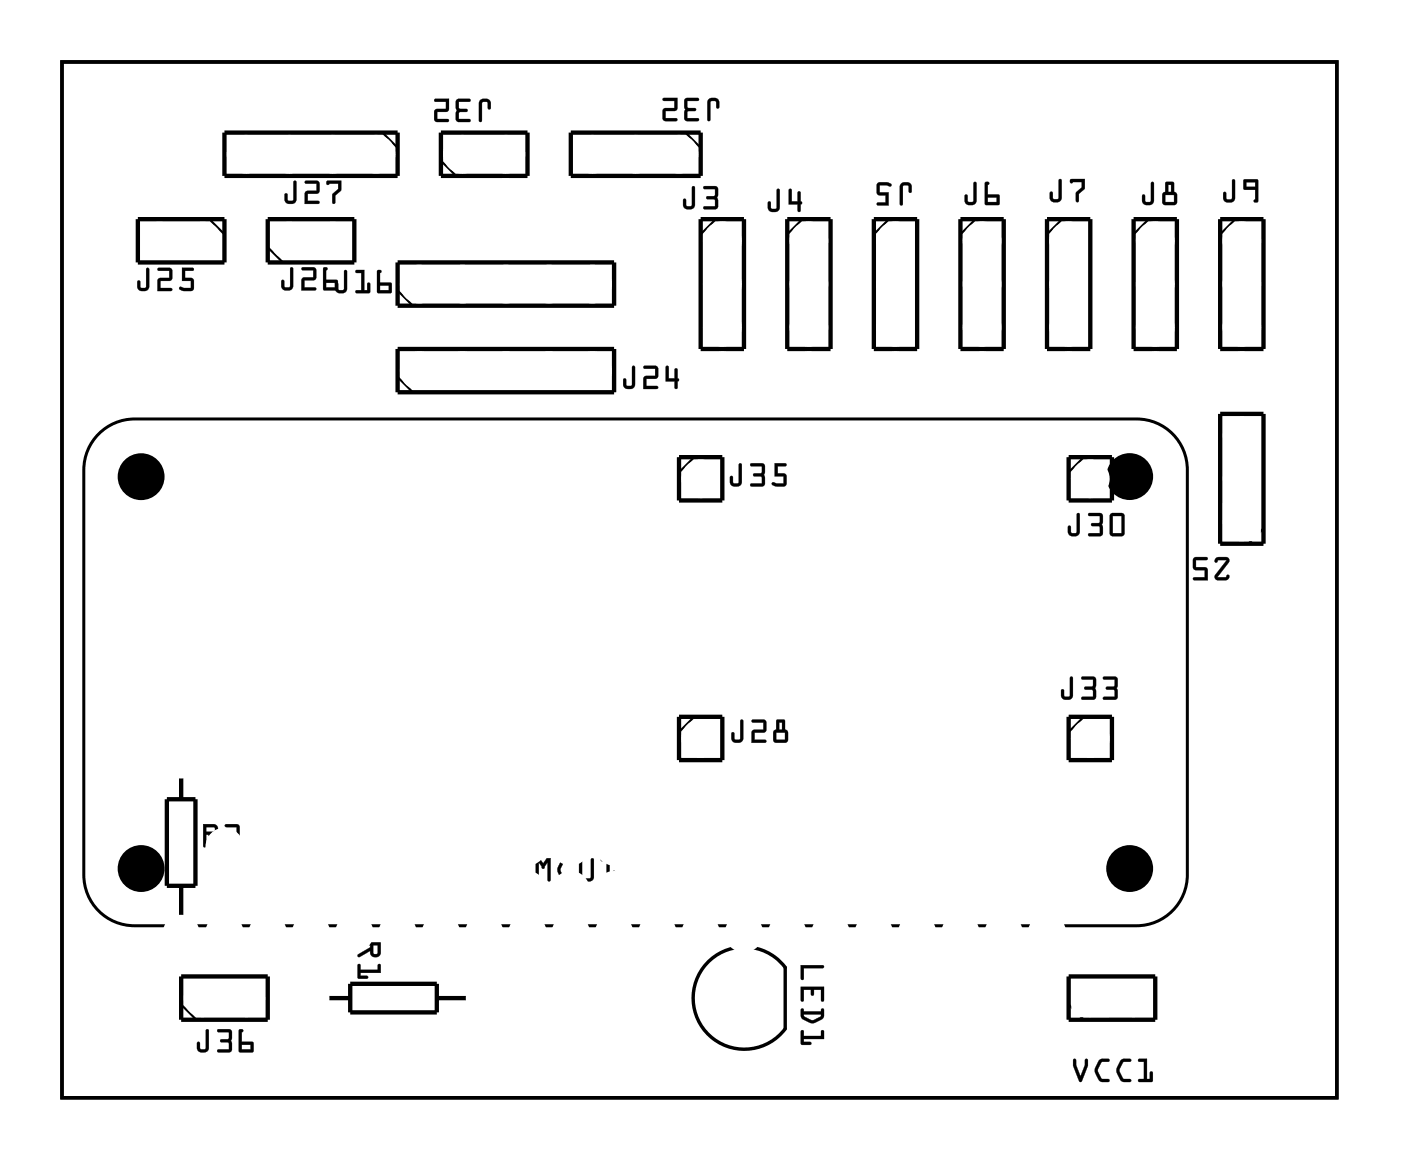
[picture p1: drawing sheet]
<svg xmlns="http://www.w3.org/2000/svg" width="82mm" height="68mm" viewBox="0 0 82 68" stroke-linecap="round" stroke-linejoin="round" font-family="sans-serif">
<path d="M3.6 3.6h74.8v60.8h-74.8zM46.1 60.4v-3.6a3 3 0 0 0-4.4-.4 3 3 0 0 0-.1 4.4 3 3 0 0 0 4.5-.4" fill="none" stroke="#000" stroke-width=".2"/>
<g fill="#000">
<path d="M3.6 3.6h74.8v60.8h-74.8zM3.6 3.6v60.8h74.8v-60.8z"/>
<path d="M8.6 15.7l.2 .1v1a.37 .37 0 0 1-.4 .3 .37 .37 0 0 1-.4-.3v-.3a.1 .1 0 0 1 .1 0 .1 .1 0 0 1 .1 0l.1 .4h.2zM8.6 15.8v1.1h-.4l-.1-.4v.3a.35 .35 0 0 0 .3 .3 .35 .35 0 0 0 .3-.3v-1zM9.3 15.7h.6l.2 .1v.6l-.7 .1v.4h.6a.1 .1 0 0 1 .1 .1 .1 .1 0 0 1-.1 .1h-.8l.1-.7 .6-.1v-.4h-.6zM9.3 15.8v.1h.6v.4l-.6 .1-.1 .7h.8v-.2h-.6v-.4l.6-.1 .1-.6-.2-.1zM10.7 15.7h.6a.1 .1 0 0 1 .1 .1 .1 .1 0 0 1-.1 .1h-.4v.4l.4 .1 .1 .6-.2 .1-.6-.1a.1 .1 0 0 1-.1-.1 .1 .1 0 0 1 .1-.1l.6 .1v-.4h-.5zM10.7 15.7v.8h.5v.4l-.6-.1-.1 .2 .3 .1h.5l.1-.2v-.5l-.1-.1h-.5v-.4h.5l.1-.1z"/>
<path d="M8.6 15.7l.2 .1v1a.36 .36 0 0 1-.4 .3 .36 .36 0 0 1-.3-.3v-.3h.1l.1 .4h.3zM9.3 15.7h.6l.2 .1v.6l-.7 .1v.4h.7v.2h-.9l.1-.7 .6-.1v-.4h-.6zM10.7 15.7h.6l.1 .1-.1 .1h-.4v.4h.4l.1 .1v.6l-.2 .1h-.4a.15 .15 0 0 1-.2 0 .15 .15 0 0 1 0-.3l.6 .1v-.4h-.5z"/>
<path d="M17 15.7l.2 .1v1a.37 .37 0 0 1-.4 .3 .37 .37 0 0 1-.3-.3v-.3a.1 .1 0 0 1 .1-.1 .1 .1 0 0 1 .1 .1v.3h.3zM17.1 15.7l-.1 1.1-.3 .1-.1-.5-.1 .1v.3a.35 .35 0 0 0 .3 .2 .35 .35 0 0 0 .4-.2v-1zM17.7 15.7h.7l.2 .1-.1 .6-.6 .1v.4h.6a.1 .1 0 0 1 .1 .1 .1 .1 0 0 1-.1 .1h-.8v-.8h.7v-.4h-.7zM17.7 15.7v.1l.7 .1v.4h-.7v.7h.8v-.1h-.6v-.5h.6v-.6l-.1-.1zM19 15.7h.1a.09 .09 0 0 1 .1 .1 .09 .09 0 0 1-.1 .1v.5l.7 .1v.5h-.8zM19 15.7v1.3h.8v-.5l-.7-.1v-.5l.1-.1zM19.1 16.6v.3h.5v-.3zM19.1 16.6h.6v.3h-.6z"/>
<path d="M17 15.7l.2 .1v1a.36 .36 0 0 1-.4 .3 .36 .36 0 0 1-.3-.3v-.3l.1-.1 .1 .1v.3h.3zM17.7 15.7h.7l.1 .1v.6l-.6 .1v.4h.6v.1h-.8v-.7h.7v-.4h-.7zM19 15.7h.2l-.1 .2v.5l.7 .1v.5h-.8zM19.1 16.6v.3h.5v-.3z"/>
<path d="M17.2 10.6l.2 .1v1a.37 .37 0 0 1-.4 .3 .37 .37 0 0 1-.3-.3v-.3a.1 .1 0 0 1 .1-.1 .1 .1 0 0 1 .1 .1v.4h.3zM17.2 10.6v1.1l-.3 .1-.1-.4h-.1v.3a.35 .35 0 0 0 .3 .3 .35 .35 0 0 0 .4-.3v-1zM17.9 10.6h.7l.1 .1v.6l-.6 .1v.4h.6a.1 .1 0 0 1 .1 .1 .1 .1 0 0 1-.1 .1h-.8v-.8h.7v-.4h-.7zM17.9 10.6v.2h.7v.4l-.7 .1v.7h.8v-.2h-.7v-.4l.7-.1v-.6l-.1-.1zM19.2 10.6h.8v.6l-.3 .3v.4a.1 .1 0 0 1-.1 .1 .1 .1 0 0 1-.1-.1v-.5l.3-.3v-.3h-.5l-.1 .1zM19.2 10.6v.2h.7v.3l-.4 .3v.5l.1 .1 .1-.5 .3-.3v-.6z"/>
<path d="M17.2 10.6l.2 .1v1a.36 .36 0 0 1-.4 .3 .36 .36 0 0 1-.3-.3v-.3l.1-.1 .1 .1v.4l.3-.1zM17.9 10.6h.7l.1 .1v.6l-.6 .1v.4h.6v.2h-.8v-.7l.7-.1v-.4h-.7zM19.2 10.6h.8v.6l-.3 .3-.1 .5-.1-.1v-.5l.3-.3v-.3h-.6z"/>
<path d="M20.2 15.9h.2v1a.37 .37 0 0 1-.4 .3 .37 .37 0 0 1-.3-.3v-.2a.1 .1 0 0 1 .1-.1 .1 .1 0 0 1 0 .1l.1 .3h.3zM20.2 15.9v1.1h-.3l-.1-.4h-.1v.3a.35 .35 0 0 0 .3 .3 .35 .35 0 0 0 .4-.3v-1zM20.9 15.9l.5-.1v1.2h.1v-.3a.1 .1 0 0 1 .1-.1 .1 .1 0 0 1 .1 .1v.5h-.8a.1 .1 0 0 1-.1-.1 .1 .1 0 0 1 .1-.1h.3v-1h-.3zM20.9 15.9v.1h.3v1h-.3v.2h.8v-.6h-.1v.4h-.2v-1.2zM22.1 15.9l.2-.1a.09 .09 0 0 1 .1 .1 .09 .09 0 0 1-.1 .1v.6h.7l-.1 .6h-.8zM22.2 15.9l-.1 1.3h.8l.1-.6h-.7v-.6l.1-.1zM22.3 16.8v.2h.5v-.2zM22.3 16.8h.5v.2h-.5z"/>
<path d="M20.2 15.9h.2v1a.36 .36 0 0 1-.4 .3 .36 .36 0 0 1-.3-.3v-.3h.1l.1 .4h.3zM20.9 15.9l.5-.1v1.2h.1v-.4h.2v.6h-.8v-.2h.3v-1h-.3zM22.1 15.9h.3l-.1 .1v.6h.7l-.1 .6h-.8zM22.3 16.8v.2h.5v-.2z"/>
<path d="M28.2 5.9l.4-.1 .2 .3v.3h-.1h-.1v-.4h-.3v1.1l-.1 .1-.1-.1v-1zM26.8 5.9h.8l-.1 .1h-.6v.4h.5v.1v.1h-.5v.4h.7v.2h-.7l-.1-.1zM25.5 5.8h.8v.7l-.7 .1v.4h.7v.2h-.7l-.1-.1v-.7h.7v-.4h-.7z"/>
<path d="M28.2 5.9l.2-.1 .3 .1 .1 .4a.1 .1 0 0 1-.1 .1 .1 .1 0 0 1-.1-.1v-.3h-.3v1.1a.1 .1 0 0 1-.1 .1 .1 .1 0 0 1-.1-.1v-1zM28.2 5.9l-.1 .2v1l.1 .1 .1-.1v-1.1h.3l.1 .4h.1v-.3l-.2-.3zM26.8 5.8h.7a.1 .1 0 0 1 .1 .1 .1 .1 0 0 1-.1 .1h-.6l.1 .4h.4a.1 .1 0 0 1 0 .1 .1 .1 0 0 1 0 .1h-.4l-.1 .4h.6a.1 .1 0 0 1 .1 .1 .1 .1 0 0 1-.1 .1h-.6l-.2-.1zM26.8 5.9v1.1l.1 .2 .7-.1v-.1h-.7v-.4h.5v-.1v-.1h-.5v-.4h.6l.1-.1zM25.5 5.8h.9l-.1 .7-.7 .1v.4h.7a.1 .1 0 0 1 .1 .1 .1 .1 0 0 1-.1 .1h-.7l-.1-.1v-.7h.7v-.4h-.7zM25.5 5.8v.2h.7v.4l-.7 .1v.5l.1 .2 .7-.1v-.1h-.7v-.4l.7-.1v-.7z"/>
<path d="M40.6 10.9l.2 .1v1a.37 .37 0 0 1-.4 .3 .37 .37 0 0 1-.3-.3v-.2a.1 .1 0 0 1 .1-.1 .1 .1 0 0 1 .1 .1v.3h.3zM40.6 11v1.1h-.3l-.1-.4h-.1v.3a.35 .35 0 0 0 .3 .3 .35 .35 0 0 0 .4-.3v-1zM41.3 10.9h.7l.1 .2v.5v.6l-.1 .1h-.7a.1 .1 0 0 1 0-.1 .1 .1 0 0 1 0-.1h.7l-.1-.4h-.4a.1 .1 0 0 1-.1-.1 .1 .1 0 0 1 .1-.1h.4l.1-.4h-.7zM41.3 11v.1h.7l-.1 .4h-.4l-.1 .1 .1 .1h.4l.1 .4h-.7v.1l.7 .1 .1-.2-.1-.5 .1-.6-.1-.1z"/>
<path d="M40.6 10.9l.2 .1v1a.36 .36 0 0 1-.4 .3 .36 .36 0 0 1-.3-.3v-.3h.1l.1 .4h.3zM41.3 10.9h.7l.1 .1v.6v.5l-.1 .2-.7-.1v-.1h.7l-.1-.4h-.4l-.1-.1 .1-.1h.4l.1-.4h-.7z"/>
<path d="M41.6 5.8h.4l.2 .2v.3l-.1 .1-.1-.1v-.4l-.3 .1v1l-.1 .1-.1-.1v-1zM40.2 5.8h.8l-.1 .1h-.6v.4h.5v.1v.1h-.5v.4h.7v.2h-.7l-.1-.1zM38.9 5.8l.8-.1v.8h-.7v.4h.7v.2h-.7l-.1-.1v-.6l.7-.1v-.4h-.7z"/>
<path d="M41.6 5.8l.2-.1 .3 .1 .1 .5a.1 .1 0 0 1-.1 .1 .1 .1 0 0 1-.1-.1v-.3h-.3v1a.1 .1 0 0 1-.1 .1 .1 .1 0 0 1-.1-.1v-1zM41.6 5.8l-.1 .2v1l.1 .1 .1-.1v-1l.3-.1 .1 .5 .1-.1v-.3l-.2-.2zM40.2 5.8l.7-.1a.1 .1 0 0 1 .1 .1 .1 .1 0 0 1-.1 .1h-.6l.1 .4h.4a.1 .1 0 0 1 0 .1 .1 .1 0 0 1 0 .1l-.4 .1-.1 .3h.6a.1 .1 0 0 1 .1 .1 .1 .1 0 0 1-.1 .1h-.6l-.2-.1zM40.2 5.8v1.2l.1 .1h.7v-.2h-.7v-.4h.5v-.1l-.5-.1v-.4h.6l.1-.1zM38.9 5.8l.9-.1-.1 .8h-.7v.4h.7a.1 .1 0 0 1 .1 .1 .1 .1 0 0 1-.1 .1h-.7l-.1-.1v-.6l.7-.1v-.4h-.7zM38.9 5.8v.1h.7v.5h-.7v.6l.1 .1h.7v-.2h-.7v-.4h.7v-.8z"/>
<path d="M45.6 11.1l.2 .1v1a.37 .37 0 0 1-.4 .3 .37 .37 0 0 1-.4-.3v-.3a.1 .1 0 0 1 .1-.1 .1 .1 0 0 1 .1 .1l.1 .3h.2zM45.6 11.1v1.1h-.4l-.1-.4v.1v.3a.35 .35 0 0 0 .3 .2 .35 .35 0 0 0 .3-.2v-1zM46.3 11.1h.2v.7h.3v-.5a.1 .1 0 0 1 .1-.1 .1 .1 0 0 1 .1 .1v.5a.09 .09 0 0 1 .1 .1 .09 .09 0 0 1-.1 .1v.4a.1 .1 0 0 1-.1 .1 .1 .1 0 0 1-.1-.1v-.4h-.5zM46.3 11.1v.9h.5v.4h.1l.1-.4 .1-.1-.1-.1v-.5h-.2v.5h-.4v-.7z"/>
<path d="M45.6 11.1l.1 .1v1a.36 .36 0 0 1-.3 .3 .36 .36 0 0 1-.4-.3l.1-.3v-.1l.1 .1 .1 .3h.3zM46.3 11.1h.1l.1 .7h.3v-.5h.2v.5l.1 .1-.1 .1-.1 .4h-.1v-.4h-.5z"/>
<path d="M52.9 10.8l.4-.1 .2 .3v.3h-.1h-.1v-.4h-.3v1.1l-.1 .1-.1-.1v-1zM51.5 10.8l.5-.1a.15 .15 0 0 1 .2 0 .15 .15 0 0 1 0 .2h-.6v.4h.5v.8h-.6v-.2h.5v-.4h-.5l-.1-.1z"/>
<path d="M52.9 10.8l.2-.1 .3 .1 .1 .4a.1 .1 0 0 1-.1 .1 .1 .1 0 0 1-.1-.1v-.3h-.3v1.1a.1 .1 0 0 1-.1 .1 .1 .1 0 0 1-.1-.1v-1zM52.9 10.8l-.1 .2v1l.1 .1 .1-.1v-1.1h.3l.1 .4h.1v-.3l-.2-.3zM51.5 10.7h.5l.3 .1a.1 .1 0 0 1 0 .1 .1 .1 0 0 1-.1 0h-.6v.4h.5v.8h-.6a.1 .1 0 0 1-.1-.1 .1 .1 0 0 1 .1-.1h.5v-.4h-.5l-.1-.1zM51.5 10.8v.6h.1l.4 .1v.4h-.5v.1l.6 .1v-.8h-.5v-.4h.6l.1-.1-.3-.1z"/>
<path d="M57.1 10.7l.2 .1v1a.37 .37 0 0 1-.4 .3 .37 .37 0 0 1-.3-.3v-.3a.1 .1 0 0 1 .1-.1 .1 .1 0 0 1 .1 .1v.3h.3zM57.1 10.7v1.1h-.3l-.1-.4-.1 .1v.3a.35 .35 0 0 0 .3 .2 .35 .35 0 0 0 .4-.2v-1zM57.8 10.7h.2a.09 .09 0 0 1 0 .1 .09 .09 0 0 1 0 .1v.5l.7 .1-.1 .5h-.8zM57.8 10.7v1.3h.8v-.5l-.7-.1v-.6h.1zM58 11.6v.3h.5v-.3zM57.9 11.6h.6v.3h-.6z"/>
<path d="M57.1 10.7l.2 .1v1a.36 .36 0 0 1-.4 .2 .36 .36 0 0 1-.3-.2v-.3l.1-.1 .1 .1v.3h.3zM57.8 10.7h.2v.2v.5l.6 .1v.5h-.8zM58 11.6v.3h.5v-.3z"/>
<path d="M62.1 10.5l.2 .1v1a.37 .37 0 0 1-.4 .3 .37 .37 0 0 1-.3-.3v-.3a.1 .1 0 0 1 .1-.1 .1 .1 0 0 1 .1 .1v.4h.3zM62.1 10.5v1.1l-.3 .1-.1-.4h-.1v.3a.35 .35 0 0 0 .3 .3 .35 .35 0 0 0 .4-.3v-1zM62.8 10.5h.9l-.1 .6-.3 .3v.4a.1 .1 0 0 1-.1 .1 .1 .1 0 0 1-.1-.1v-.5l.4-.3v-.3h-.5l-.2 .1zM62.8 10.5v.2h.7v.3l-.4 .3v.5l.1 .1 .1-.5 .3-.3v-.6z"/>
<path d="M62.1 10.5l.2 .1v1a.36 .36 0 0 1-.4 .3 .36 .36 0 0 1-.3-.3v-.3l.1-.1 .1 .1v.4l.3-.1zM62.8 10.5h.8v.6l-.3 .3-.1 .5-.1-.1v-.5l.4-.3v-.3l-.7 .1z"/>
<path d="M67.5 10.7l.2 .1v1a.37 .37 0 0 1-.3 .3 .37 .37 0 0 1-.4-.3v-.3a.1 .1 0 0 1 .1-.1 .1 .1 0 0 1 .1 .1v.3h.3zM67.6 10.7l-.1 1.1h-.3l-.1-.4-.1 .1v.3a.35 .35 0 0 0 .4 .2 .35 .35 0 0 0 .3-.2v-1zM68.4 10.7h.5v.6l.2 .1v.5l-.1 .1h-.6l-.2-.1v-.5l.2-.1zM68.4 10.7v.6l-.2 .1v.5l.2 .1h.5l.2-.1v-.5l-.2-.1v-.6zM68.4 11.4v.5h.5v-.5zM68.4 11.4h.5v.5h-.5zM68.5 10.9v.4h.2v-.4zM68.5 10.8h.2v.5h-.2z"/>
<path d="M67.6 10.7l.1 .1v1a.36 .36 0 0 1-.3 .2 .36 .36 0 0 1-.4-.2v-.3l.1-.1 .1 .1v.3h.3zM68.4 10.7h.5v.6l.2 .1v.5l-.2 .1h-.5l-.2-.1v-.5l.2-.1zM68.4 11.4v.5h.5v-.5zM68.5 10.9v.4h.2v-.4z"/>
<path d="M72.3 10.5l.2 .1v1a.37 .37 0 0 1-.4 .3 .37 .37 0 0 1-.3-.3v-.2a.1 .1 0 0 1 .1-.1 .1 .1 0 0 1 0 .1l.1 .3h.3zM72.3 10.6v1.1h-.3l-.1-.4h-.1v.3a.35 .35 0 0 0 .3 .3 .35 .35 0 0 0 .4-.3v-1zM73 10.5l.8 .1v1.2l-.2 .1a.09 .09 0 0 1-.1-.1 .09 .09 0 0 1 .1-.1v-.6h-.7zM73 10.6v.5h.7v.6l-.1 .1 .2 .1v-1.3zM73.1 10.7v.3h.5v-.3zM73.1 10.7h.6v.3h-.6z"/>
<path d="M72.3 10.5l.2 .1v1a.36 .36 0 0 1-.4 .3 .36 .36 0 0 1-.3-.3v-.3h.1l.1 .4h.3zM73 10.5l.8 .1v1.3l-.2-.1v-.1v-.6h-.6zM73.1 10.7v.3h.5v-.3z"/>
<path d="M37.1 21.5l.2 .1v1a.37 .37 0 0 1-.4 .2 .37 .37 0 0 1-.3-.2v-.3a.1 .1 0 0 1 0-.1 .1 .1 0 0 1 .1 .1l.1 .3h.2zM37.1 21.5v1.1h-.3l-.2-.4v.1v.3a.35 .35 0 0 0 .3 .2 .35 .35 0 0 0 .3-.2v-1zM37.8 21.5h.6l.2 .1v.6h-.7v.5l.6-.1a.1 .1 0 0 1 .1 .1 .1 .1 0 0 1-.1 .1h-.8l.1-.7h.6v-.5h-.6zM37.8 21.5v.1h.6v.5h-.6l-.1 .7h.9v-.1h-.7v-.5h.7v-.6l-.2-.1zM39.1 21.5h.1v.7h.4v-.5a.1 .1 0 0 1 .1-.1 .1 .1 0 0 1 .1 .1v.5a.09 .09 0 0 1 .1 .1 .09 .09 0 0 1-.1 .1v.3a.1 .1 0 0 1-.1 .1 .1 .1 0 0 1-.1-.1v-.3h-.6zM39.1 21.5v.9h.5v.4h.1v-.4l.1-.1-.1-.1v-.5h-.1v.5h-.4v-.7z"/>
<path d="M37.1 21.5l.2 .1v1a.36 .36 0 0 1-.4 .2 .36 .36 0 0 1-.3-.2v-.3v-.1l.1 .1 .1 .3h.3zM37.8 21.5h.6l.2 .1v.6h-.7v.5h.7v.1h-.9l.1-.7h.6v-.5h-.6zM39.1 21.5h.1v.7h.4v-.5h.1l.1 .5v.1v.1l-.1 .4h-.1v-.4h-.5z"/>
<path d="M43.4 27.2l.1 .1v1a.37 .37 0 0 1-.3 .3 .37 .37 0 0 1-.4-.3v-.3a.1 .1 0 0 1 .1-.1 .1 .1 0 0 1 .1 .1v.3h.3zM43.4 27.2l-.1 1.1-.3 .1-.1-.5-.1 .1v.3a.35 .35 0 0 0 .4 .3 .35 .35 0 0 0 .3-.3v-1zM44 27.2h.7l.2 .2-.1 .5 .1 .5-.2 .2h-.6a.1 .1 0 0 1-.1-.1 .1 .1 0 0 1 .1-.1h.6v-.4h-.4a.1 .1 0 0 1-.1-.1 .1 .1 0 0 1 .1-.1h.4v-.4h-.6zM44 27.2l.1 .2h.6v.4h-.5v.1l.5 .1v.4h-.6l-.1 .1h.8l.1-.1-.1-.5 .1-.6-.2-.1zM45.4 27.2h.7a.1 .1 0 0 1 .1 .1 .1 .1 0 0 1-.1 .1h-.5v.4h.5v.6l-.1 .2-.7-.1a.1 .1 0 0 1 0-.1 .1 .1 0 0 1 .1-.1l.6 .1v-.4h-.6zM45.5 27.2v.8h.5v.4l-.6-.1-.1 .1 .2 .1h.5l.1-.1v-.5l-.1-.1h-.4v-.4h.5v-.1z"/>
<path d="M43.4 27.2l.1 .1v1a.36 .36 0 0 1-.3 .3 .36 .36 0 0 1-.4-.3v-.3l.1-.1 .1 .1v.4l.3-.1zM44 27.2h.7l.2 .1-.1 .6 .1 .5-.1 .1h-.8l.1-.1h.6v-.4h-.5v-.1v-.1h.5v-.4h-.6zM45.5 27.2h.6v.1v.1h-.5v.4h.4l.1 .1v.5l-.1 .2h-.4a.15 .15 0 0 1-.2-.1 .15 .15 0 0 1 0-.2l.6 .1v-.4h-.5z"/>
<path d="M63.2 30.1l.2 .1v1a.37 .37 0 0 1-.4 .3 .37 .37 0 0 1-.4-.3v-.3a.1 .1 0 0 1 .1-.1 .1 .1 0 0 1 .1 .1l.1 .4h.2zM63.2 30.1v1.1l-.4 .1-.1-.4v.3a.35 .35 0 0 0 .3 .3 .35 .35 0 0 0 .3-.3v-1zM63.9 30.1h.6l.2 .2-.1 .5 .1 .6-.2 .1h-.6a.1 .1 0 0 1-.1-.1 .1 .1 0 0 1 .1-.1h.6v-.4h-.4a.1 .1 0 0 1-.1-.1 .1 .1 0 0 1 .1-.1h.4v-.4h-.6zM63.9 30.1v.2h.6v.4h-.4l-.1 .1 .1 .1h.4v.4h-.6v.1l.7 .1 .1-.2-.1-.5 .1-.6-.2-.1zM65.2 30.2l.6-.1 .2 .1v1.1l-.1 .2h-.6l-.2-.1zM65.2 30.2l-.1 1.2 .2 .1h.6l.1-.2v-1.1l-.2-.1zM65.3 30.3v1h.5v-1zM65.3 30.3h.5v1h-.5z"/>
<path d="M63.2 30.1l.2 .1v1a.36 .36 0 0 1-.4 .3 .36 .36 0 0 1-.3-.3v-.3h.1l.1 .4 .3-.1zM63.9 30.1h.6l.2 .1-.1 .6 .1 .5-.1 .2-.8-.1 .1-.1h.6v-.4h-.4l-.1-.1 .1-.1h.4v-.4h-.6zM65.2 30.2l.6-.1 .2 .1v1.1l-.1 .2h-.6l-.2-.1zM65.3 30.3v1h.5v-1z"/>
<path d="M71.3 32.8v.1v.1l.2-.1h.5l-.7 .8v.2l.2 .2 .5-.1 .1-.1v-.2l-.2 .2h-.5l.7-.9v-.2l-.2-.1zM70 32.8v.6l.2 .1h.5v.4h-.6l-.1 .1 .9 .1-.1-.8h-.6v-.4h.6l.1-.1z"/>
<path d="M71.3 32.8v.1a.13 .13 0 0 0 .1 .1 .13 .13 0 0 0 .1-.1h.5l-.7 .8a.21 .21 0 0 0 0 .3 .21 .21 0 0 0 .2 .1h.5l.1-.3a.13 .13 0 0 0-.1-.1 .13 .13 0 0 0-.1 .2h-.5l.7-.9a.21 .21 0 0 0-.2-.3zM71.3 32.8l.6-.1a.2 .2 0 0 1 .2 .3l-.7 .9h.5l.2-.2v.3h-.7l-.1-.2 .7-.9h-.5l-.2 .1zM70 32.7v.7l.7 .1v.4h-.6a.1 .1 0 0 0-.1 .1 .1 .1 0 0 0 .1 .1h.8l-.1-.8h-.6v-.4h.6a.1 .1 0 0 0 .1-.1 .1 .1 0 0 0-.1-.1zM70 32.8h.8v.1h-.6v.4h.6l.1 .8-.9-.1 .1-.1h.6v-.4h-.5l-.2-.1z"/>
<path d="M11.9 48.4h.6a.32 .32 0 0 1 .3 .3 .32 .32 0 0 1-.4 .3l.4 .6a.1 .1 0 0 1 0 .1 .1 .1 0 0 1-.2 0l-.4-.7h-.1v.6a.1 .1 0 0 1-.1 .1 .1 .1 0 0 1-.1-.1zM11.9 48.4l.1 1.3 .1-.1v-.6h.1l.4 .7h.2l-.4-.7a.31 .31 0 0 0 .4-.3 .31 .31 0 0 0-.3-.3zM12.1 48.5v.3h.5v-.2zM12.1 48.5h.5v.3h-.5zM13.2 48.4h.7l.2 .1-.1 .6h-.6v.5h.6a.1 .1 0 0 1 .1 0 .1 .1 0 0 1-.1 .1h-.8v-.7h.7v-.5l-.7 .1zM13.2 48.4v.1h.7v.5h-.7v.7h.8v-.1h-.6v-.5h.6v-.6l-.1-.1z"/>
<path d="M11.9 48.4h.6a.31 .31 0 0 1 .3 .3 .31 .31 0 0 1-.4 .3l.4 .7h-.1l-.5-.7h-.1v.6l-.1 .1zM12.1 48.5v.3h.5v-.2zM13.2 48.4h.7l.1 .1v.6h-.6v.5h.6v.1h-.8v-.7h.7v-.5h-.7z"/>
<path d="M21 55.3h1.3v.6a.31 .31 0 0 1-.3 .3 .31 .31 0 0 1-.3-.4l-.7 .4v-.2l.7-.4v-.1h-.7zM21.9 55.5v.4l.2 .1 .1-.5zM21 56.6h.1l.1 .3h1v-.3h.1v.5h-1.1v.2h.3l.1 .1h-.6z"/>
<path d="M21 55.3h1.3v.6a.32 .32 0 0 1-.3 .3 .32 .32 0 0 1-.3-.4l-.6 .4a.1 .1 0 0 1-.1-.1 .1 .1 0 0 1 0-.1l.7-.4v-.1h-.7zM21 55.3v.2h.7v.1l-.7 .4v.2l.7-.4a.31 .31 0 0 0 .3 .4 .31 .31 0 0 0 .3-.3v-.6zM21.9 55.5v.4l.2 .1 .1-.5zM21.9 55.5h.3l-.1 .5h-.2zM21 56.6h.2v.3h1v-.2a.1 .1 0 0 1 .1-.1 .1 .1 0 0 1 0 .1v.4h-1.1v.2h.3a.1 .1 0 0 1 .1 .1 .1 .1 0 0 1-.1 .1l-.5-.1zM21 56.6v.8h.6l-.1-.1h-.4v-.2h1.2v-.5h-.1v.3h-1.1v-.3z"/>
<path d="M31.4 50.4h.3l.2 .3 .2-.3h.2v1.2a.1 .1 0 0 1-.1 .1 .1 .1 0 0 1-.1-.1v-1l-.1 .3a.1 .1 0 0 1-.1 .1 .1 .1 0 0 1-.1-.1l-.2-.3v1a.1 .1 0 0 1-.1 .1 .1 .1 0 0 1-.1-.1zM31.4 50.4v1.3h.2v-.1v-1l.3 .4 .2-.4v1l.1 .1 .1-1.3h-.2l-.2 .3-.2-.3zM33 50.5l.5-.1a.1 .1 0 0 1 .1 .1 .1 .1 0 0 1-.1 .1h-.4l-.2 .5 .2 .4 .4 .1a.1 .1 0 0 1 .1 0 .1 .1 0 0 1-.1 .1h-.5l-.3-.5v-.2zM33 50.5l-.3 .4a.83 .83 0 0 0 .4 .8h.4l.1-.1h-.1h-.4l-.2-.4v-.3l.2-.3 .4-.1h.1l-.1-.1h-.3zM34 50.4h.2v1.1v.1l.5-.1v-1a.1 .1 0 0 1 .1-.1 .1 .1 0 0 1 .1 .1l-.1 1.1-.1 .1h-.5h-.2v-.2zM34 50.4v1.2l.1 .1h.6l.1-.2v-1.1h-.1v.1v1l-.5 .1-.1-.1v-1.1zM35.3 50.4h.5v1.2h.1v-.4a.1 .1 0 0 1 .1-.1 .1 .1 0 0 1 .1 .1v.5h-.8a.1 .1 0 0 1-.1-.1 .1 .1 0 0 1 .1 0h.3v-1.1l-.3 .1zM35.3 50.4v.1h.3v1.1h-.3v.1h.8v-.6l-.1 .1-.1 .4h-.1v-1.2z"/>
<path d="M31.4 50.4h.3l.2 .3 .2-.3h.2l-.1 1.3-.1-.1v-1l-.1 .3a.1 .1 0 0 1-.1 .1 .1 .1 0 0 1-.1-.1l-.2-.3v1l-.1 .1zM33 50.5l.2-.1h.4l-.1 .1-.4 .1-.2 .5 .2 .4 .4 .1 .1 .1h-.1a.6 .6 0 0 1-.8-.6v-.2zM34 50.4h.1l.1 1.1v.1l.5-.1v-1l.1-.1v1.1l-.1 .2h-.6l-.1-.1zM35.3 50.4h.5v1.2h.1v-.4l.2-.1v.6h-.8v-.1h.3v-1.1h-.3z"/>
<path d="M43.4 42.3h.2v1a.37 .37 0 0 1-.3 .3 .37 .37 0 0 1-.4-.3v-.2a.1 .1 0 0 1 .1-.1 .1 .1 0 0 1 .1 .1v.3h.3zM43.5 42.3l-.1 1.1h-.3l-.1-.4h-.1v.3a.35 .35 0 0 0 .4 .3 .35 .35 0 0 0 .3-.3v-1zM44.1 42.3l.7-.1 .2 .1-.1 .7h-.6v.4h.6a.1 .1 0 0 1 .1 .1 .1 .1 0 0 1-.1 .1h-.8v-.7l.7-.1v-.4h-.7zM44.1 42.3l.1 .1h.6v.4l-.6 .1-.1 .7h.8v-.2h-.6v-.4l.6-.1v-.6l-.1-.1zM45.6 42.3h.5v.5l.1 .2v.4l-.1 .2h-.6l-.1-.1v-.5l.1-.2zM45.6 42.3l-.1 .5-.1 .2v.5l.1 .1h.6l.1-.2v-.4l-.2-.2v-.5zM45.5 43v.4h.6v-.4zM45.5 43h.6v.4h-.6zM45.7 42.4v.4h.2v-.4zM45.7 42.4h.2v.4h-.2z"/>
<path d="M43.5 42.3h.1v1a.36 .36 0 0 1-.3 .3 .36 .36 0 0 1-.4-.3v-.3h.1h.1v.4h.3zM44.1 42.3l.7-.1 .2 .1-.1 .7h-.6v.4h.6v.2h-.8v-.7l.7-.1v-.4h-.7zM45.6 42.3h.5v.5l.1 .2v.4l-.1 .2h-.6l-.1-.1v-.5l.1-.2zM45.5 43v.4h.6v-.4zM45.7 42.4v.4h.2v-.4z"/>
<path d="M47 56.7h1.3v.1h-1.1v.6l-.1 .1-.1-.1zM47 57.9h1.3v.8h-.1v-.6h-.4l-.1 .3h-.1v-.3h-.4v.6l-.2 .1zM47 59.2h.1l.1 .2h1v-.2h.1v.5a.8 .8 0 0 1-1.2 .1l-.1-.1zM47.2 59.5v.2l.5 .2 .5-.3v-.1zM47 60.5h.2v.3h1v-.3h.1v.5h-1.1v.2h.4v.1h-.6z"/>
<path d="M47 56.6h1.3a.1 .1 0 0 1 .1 .1 .1 .1 0 0 1-.1 .1h-1.1v.6a.1 .1 0 0 1-.1 .1 .1 .1 0 0 1-.1-.1zM47 56.7v.7l.1 .1 .1-.1v-.6h1.1v-.1zM47 57.9h1.4v.8a.1 .1 0 0 1-.1 .1 .1 .1 0 0 1-.1-.1v-.6h-.4v.3a.1 .1 0 0 1-.1 .1 .1 .1 0 0 1-.1-.1v-.3h-.4v.6a.1 .1 0 0 1-.1 .1 .1 .1 0 0 1-.1-.1zM47 57.9v.9l.2-.1v-.6h.4v.3h.1v-.3h.5v.6h.1v-.8zM47 59.2h.1l.1 .2h1v-.1a.1 .1 0 0 1 .1-.1 .1 .1 0 0 1 .1 .1l-.1 .5-.6 .3-.7-.3zM47 59.2v.5l.5 .3h.3l.5-.3v-.5h-.1v.2h-1l-.1-.2zM47.2 59.5v.2l.5 .2 .4-.2 .1-.2zM47.2 59.5h1v.1l-.5 .3-.5-.2zM47 60.5h.2v.3h1v-.3a.1 .1 0 0 1 .1 0 .1 .1 0 0 1 .1 0v.5h-1.2v.2l.3-.1a.1 .1 0 0 1 .1 .1 .1 .1 0 0 1-.1 .1h-.5zM47 60.5v.8h.6l-.1-.1h-.3v-.2h1.1v-.5h-.1v.3h-1l-.1-.3z"/>
<path d="M62.8 39.7l.2 .1v1a.37 .37 0 0 1-.4 .3 .37 .37 0 0 1-.4-.3v-.3a.1 .1 0 0 1 .1-.1 .1 .1 0 0 1 .1 .1l.1 .4h.2zM62.8 39.7v1.1l-.4 .1-.1-.4v.3a.35 .35 0 0 0 .3 .3 .35 .35 0 0 0 .3-.3v-1zM63.5 39.7h.6l.2 .2-.1 .5 .1 .6-.2 .1h-.6a.1 .1 0 0 1-.1-.1 .1 .1 0 0 1 .1-.1h.6v-.4h-.4a.1 .1 0 0 1-.1-.1 .1 .1 0 0 1 .1-.1h.4v-.4h-.6zM63.5 39.7v.2h.6v.4h-.4l-.1 .1 .1 .1h.4v.4h-.6v.1l.7 .1 .1-.2-.1-.5 .1-.6-.2-.1zM64.7 39.7h.7l.2 .2-.1 .5 .1 .6-.2 .1h-.6a.1 .1 0 0 1-.1-.1 .1 .1 0 0 1 .1-.1h.6v-.4h-.4a.1 .1 0 0 1-.1-.1 .1 .1 0 0 1 .1-.1h.4v-.4h-.6zM64.7 39.7l.1 .2h.6v.4h-.5v.1v.1h.5v.4h-.6l-.1 .1 .8 .1 .1-.2-.1-.5 .1-.6-.2-.1z"/>
<path d="M62.8 39.7l.1 .1v1a.36 .36 0 0 1-.3 .3 .36 .36 0 0 1-.3-.3v-.3h.1l.1 .4 .3-.1zM63.5 39.7h.6l.2 .1-.1 .6 .1 .5-.1 .2-.8-.1 .1-.1h.6v-.4h-.4l-.1-.1 .1-.1h.4v-.4h-.6zM64.7 39.7h.7l.2 .1-.1 .6 .1 .5-.1 .2-.8-.1 .1-.1h.6v-.4h-.5v-.1v-.1h.5v-.4h-.6z"/>
<path d="M12.1 60.4l.2 .1v1a.37 .37 0 0 1-.4 .3 .37 .37 0 0 1-.4-.3v-.3a.1 .1 0 0 1 .1-.1 .1 .1 0 0 1 .1 .1l.1 .4h.2zM12.1 60.4v1.1l-.3 .1-.2-.4v.3a.35 .35 0 0 0 .3 .3 .35 .35 0 0 0 .3-.3v-1zM12.8 60.4h.6l.2 .2-.1 .5 .1 .6-.2 .1h-.6a.1 .1 0 0 1-.1-.1 .1 .1 0 0 1 .1-.1h.6v-.4h-.4a.1 .1 0 0 1-.1-.1 .1 .1 0 0 1 .1-.1h.4v-.4h-.6zM12.8 60.4v.2h.6v.4h-.4l-.1 .1 .1 .1h.4v.4h-.6v.1h.7l.1-.1-.1-.5 .1-.6-.2-.1zM14 60.4h.2a.09 .09 0 0 1 .1 .1 .09 .09 0 0 1-.1 .1v.5l.7 .1-.1 .6-.8-.1zM14 60.4v1.3l.8 .1 .1-.6h-.7v-.6l.1-.1zM14.2 61.3v.3h.5v-.3zM14.2 61.3h.5v.3h-.5z"/>
<path d="M12.1 60.4l.2 .1v1a.36 .36 0 0 1-.4 .3 .36 .36 0 0 1-.3-.3v-.3v-.1l.1 .1 .1 .4 .3-.1zM12.8 60.4h.6l.2 .1-.1 .6 .1 .5-.1 .2-.8-.1 .1-.1h.6v-.4h-.4l-.1-.1 .1-.1h.4v-.4h-.6zM14 60.4l.3 .1-.1 .1v.5l.7 .1-.1 .6-.8-.1zM14.2 61.3v.3h.5v-.3z"/>
<path d="M63 62.2h.1v.3l.3 .7 .3-.7-.1-.3a.1 .1 0 0 1 .1-.1 .1 .1 0 0 1 .1 .1v.3l-.4 1-.4-.9zM63 62.2v.3l.3 1h.1l.4-1v-.3h-.1v.3l-.3 .7-.3-.7v-.3zM64.5 62.2l.5-.1a.1 .1 0 0 1 .1 .1 .1 .1 0 0 1-.1 .1h-.4l-.2 .5 .2 .5h.4a.1 .1 0 0 1 .1 .1 .1 .1 0 0 1-.1 .1h-.5l-.2-.5-.1-.3zM64.5 62.2l-.2 .4a.83 .83 0 0 0 .3 .9h.4l.1-.1-.1-.1h-.4l-.2-.4v-.2l.2-.4h.4l.1-.1h-.1h-.3zM65.7 62.2l.6-.1a.1 .1 0 0 1 .1 .1 .1 .1 0 0 1-.1 .1h-.4l-.2 .5 .2 .5h.4a.1 .1 0 0 1 .1 .1 .1 .1 0 0 1-.1 .1h-.5l-.3-.5v-.3zM65.8 62.2l-.3 .4a.83 .83 0 0 0 .4 .9h.4l.1-.1-.1-.1h-.4l-.2-.4v-.2l.2-.4h.4l.1-.1h-.1h-.3zM66.8 62.2l.5-.1v1.2h.2v-.3a.1 .1 0 0 1 .1-.1 .1 .1 0 0 1 0 .1v.5h-.7a.1 .1 0 0 1-.1-.1 .1 .1 0 0 1 .1-.1h.2v-1h-.3zM66.8 62.2v.1h.3v1h-.3v.2h.8v-.6h-.1v.4h-.2v-1.2z"/>
<path d="M63 62.2h.1v.3l.3 .7 .3-.7v-.3h.1v.3l-.4 1h-.1l-.3-1zM64.5 62.2l.2-.1 .4 .1-.1 .1h-.4l-.2 .5 .2 .5h.4l.1 .2h-.1a.6 .6 0 0 1-.8-.6l.1-.3zM65.8 62.2l.2-.1 .4 .1-.1 .1h-.4l-.2 .5 .2 .5h.4l.1 .2h-.1a.6 .6 0 0 1-.8-.6v-.3zM66.8 62.2l.5-.1v1.2h.2v-.4h.1v.6h-.8v-.2h.3v-1h-.3z"/>
</g>
<path d="M6 25.2l.6-.3 .6-.2 .7-.1h58.8a2.97 2.97 0 0 1 3 3v23.7a2.99 2.99 0 0 1-3 3h-58.8a2.97 2.97 0 0 1-3-3v-23.7a2.99 2.99 0 0 1 1.1-2.4z" fill="none" stroke="#000" stroke-width=".18"/>
<g fill="#000">
<circle cx="8.3" cy="28" r="1.37"/>
<circle cx="66.3" cy="28" r="1.38"/>
<circle cx="8.3" cy="51" r="1.38"/>
<circle cx="66.3" cy="51" r="1.38"/>
</g>
<g fill="none" stroke="#000" stroke-width=".25">
<path d="M8.1 12.9h5.1v2.5h-5.1zM13.2 7.8h10.1v2.5h-10.1zM15.7 12.9h5.1v2.5h-5.1zM23.3 15.4h12.7v2.5h-12.7zM25.9 7.8h5v2.5h-5zM33.5 7.8h7.6v2.5h-7.6zM41.1 12.9h2.5v7.6h-2.5zM46.2 12.9h2.5v7.6h-2.5zM51.3 12.9h2.5v7.6h-2.5zM56.3 12.9h2.6v7.6h-2.6zM61.4 12.9h2.6v7.6h-2.6zM66.5 12.9h2.5v7.6h-2.5z"/>
<path d="M71.6 12.9h2.5v7.6h-2.5zM23.3 20.5h12.7v2.5h-12.7zM39.8 26.8h2.6v2.6h-2.6zM62.7 26.8h2.5v2.6h-2.5zM71.6 24.3h2.5v7.6h-2.5zM9.8 46.9h1.7v5.1h-1.7zM10.6 45.6v1.3M10.6 52v1.8M10.6 57.3h5.1v2.6h-5.1zM19.2 58.6h1.3M20.5 57.7h5.1v1.7h-5.1zM25.6 58.6h1.9"/>
<path d="M39.8 42.1h2.6v2.5h-2.6zM62.7 57.3h5.1v2.6h-5.1zM62.7 42.1h2.5v2.5h-2.5z"/>
</g>
<g fill="none" stroke="#000" stroke-width=".13">
<path d="M12.3 12.9l.9 .9M15.7 14.5l.9 .9M22.4 7.8l.9 .9M23.3 17.1l.9 .8M25.9 9.4l.9 .9M40.2 7.8l.9 .9M42 12.9l-.9 .9M47.1 12.9l-.9 .9M52.2 12.9l-.9 .9M57.2 12.9l-.9 .9M62.3 12.9l-.9 .9M67.4 12.9l-.9 .9"/>
<path d="M72.5 12.9l-.9 .9M23.3 22.1l.9 .9M40.7 26.8l-.9 .9M63.6 26.8l-.9 .9M74.1 31l-.9 .9M10.6 59l.9 .9M40.7 42.1l-.9 .9M62.7 59l.9 .9M63.6 42.1l-.9 .9"/>
</g>
<circle cx="61.4" cy="49.7" r=".74" fill="#fff"/>
<circle cx="61.4" cy="49.7" r=".74" fill="none" stroke="#fff" stroke-width=".75" stroke-linecap="butt"/>
<circle cx="58.9" cy="49.7" r=".74" fill="#fff"/>
<circle cx="58.9" cy="49.7" r=".74" fill="none" stroke="#fff" stroke-width=".75" stroke-linecap="butt"/>
<circle cx="56.3" cy="49.7" r=".74" fill="#fff"/>
<circle cx="56.3" cy="49.7" r=".74" fill="none" stroke="#fff" stroke-width=".75" stroke-linecap="butt"/>
<circle cx="53.8" cy="49.7" r=".74" fill="#fff"/>
<circle cx="53.8" cy="49.7" r=".74" fill="none" stroke="#fff" stroke-width=".75" stroke-linecap="butt"/>
<circle cx="51.3" cy="49.7" r=".74" fill="#fff"/>
<circle cx="51.3" cy="49.7" r=".74" fill="none" stroke="#fff" stroke-width=".75" stroke-linecap="butt"/>
<circle cx="48.7" cy="49.7" r=".74" fill="#fff"/>
<circle cx="48.7" cy="49.7" r=".74" fill="none" stroke="#fff" stroke-width=".75" stroke-linecap="butt"/>
<circle cx="46.2" cy="49.7" r=".74" fill="#fff"/>
<circle cx="46.2" cy="49.7" r=".74" fill="none" stroke="#fff" stroke-width=".75" stroke-linecap="butt"/>
<circle cx="43.6" cy="49.7" r=".74" fill="#fff"/>
<circle cx="43.6" cy="49.7" r=".74" fill="none" stroke="#fff" stroke-width=".75" stroke-linecap="butt"/>
<circle cx="41.1" cy="49.7" r=".74" fill="#fff"/>
<circle cx="41.1" cy="49.7" r=".74" fill="none" stroke="#fff" stroke-width=".75" stroke-linecap="butt"/>
<circle cx="38.6" cy="49.7" r=".74" fill="#fff"/>
<circle cx="38.6" cy="49.7" r=".74" fill="none" stroke="#fff" stroke-width=".75" stroke-linecap="butt"/>
<circle cx="36" cy="49.7" r=".74" fill="#fff"/>
<circle cx="36" cy="49.7" r=".74" fill="none" stroke="#fff" stroke-width=".75" stroke-linecap="butt"/>
<circle cx="33.5" cy="49.7" r=".74" fill="#fff"/>
<circle cx="33.5" cy="49.7" r=".74" fill="none" stroke="#fff" stroke-width=".75" stroke-linecap="butt"/>
<circle cx="30.9" cy="49.7" r=".74" fill="#fff"/>
<circle cx="30.9" cy="49.7" r=".74" fill="none" stroke="#fff" stroke-width=".75" stroke-linecap="butt"/>
<circle cx="28.4" cy="49.7" r=".74" fill="#fff"/>
<circle cx="28.4" cy="49.7" r=".74" fill="none" stroke="#fff" stroke-width=".75" stroke-linecap="butt"/>
<circle cx="25.9" cy="49.7" r=".74" fill="#fff"/>
<circle cx="25.9" cy="49.7" r=".74" fill="none" stroke="#fff" stroke-width=".75" stroke-linecap="butt"/>
<circle cx="23.3" cy="49.7" r=".74" fill="#fff"/>
<circle cx="23.3" cy="49.7" r=".74" fill="none" stroke="#fff" stroke-width=".75" stroke-linecap="butt"/>
<circle cx="20.8" cy="49.7" r=".74" fill="#fff"/>
<circle cx="20.8" cy="49.7" r=".74" fill="none" stroke="#fff" stroke-width=".75" stroke-linecap="butt"/>
<circle cx="18.3" cy="49.7" r=".74" fill="#fff"/>
<circle cx="18.3" cy="49.7" r=".74" fill="none" stroke="#fff" stroke-width=".75" stroke-linecap="butt"/>
<circle cx="15.7" cy="49.7" r=".74" fill="#fff"/>
<circle cx="15.7" cy="49.7" r=".74" fill="none" stroke="#fff" stroke-width=".75" stroke-linecap="butt"/>
<circle cx="13.2" cy="49.7" r=".74" fill="#fff"/>
<circle cx="13.2" cy="49.7" r=".74" fill="none" stroke="#fff" stroke-width=".75" stroke-linecap="butt"/>
<circle cx="13.2" cy="52.2" r=".74" fill="#fff"/>
<circle cx="13.2" cy="52.2" r=".74" fill="none" stroke="#fff" stroke-width=".75" stroke-linecap="butt"/>
<circle cx="15.7" cy="52.2" r=".74" fill="#fff"/>
<circle cx="15.7" cy="52.2" r=".74" fill="none" stroke="#fff" stroke-width=".75" stroke-linecap="butt"/>
<circle cx="18.3" cy="52.2" r=".74" fill="#fff"/>
<circle cx="18.3" cy="52.2" r=".74" fill="none" stroke="#fff" stroke-width=".75" stroke-linecap="butt"/>
<circle cx="20.8" cy="52.2" r=".74" fill="#fff"/>
<circle cx="20.8" cy="52.2" r=".74" fill="none" stroke="#fff" stroke-width=".75" stroke-linecap="butt"/>
<circle cx="23.3" cy="52.2" r=".74" fill="#fff"/>
<circle cx="23.3" cy="52.2" r=".74" fill="none" stroke="#fff" stroke-width=".75" stroke-linecap="butt"/>
<circle cx="25.9" cy="52.2" r=".74" fill="#fff"/>
<circle cx="25.9" cy="52.2" r=".74" fill="none" stroke="#fff" stroke-width=".75" stroke-linecap="butt"/>
<circle cx="28.4" cy="52.2" r=".74" fill="#fff"/>
<circle cx="28.4" cy="52.2" r=".74" fill="none" stroke="#fff" stroke-width=".75" stroke-linecap="butt"/>
<circle cx="30.9" cy="52.2" r=".74" fill="#fff"/>
<circle cx="30.9" cy="52.2" r=".74" fill="none" stroke="#fff" stroke-width=".75" stroke-linecap="butt"/>
<circle cx="33.5" cy="52.2" r=".74" fill="#fff"/>
<circle cx="33.5" cy="52.2" r=".74" fill="none" stroke="#fff" stroke-width=".75" stroke-linecap="butt"/>
<circle cx="36" cy="52.2" r=".74" fill="#fff"/>
<circle cx="36" cy="52.2" r=".74" fill="none" stroke="#fff" stroke-width=".75" stroke-linecap="butt"/>
<circle cx="38.6" cy="52.2" r=".74" fill="#fff"/>
<circle cx="38.6" cy="52.2" r=".74" fill="none" stroke="#fff" stroke-width=".75" stroke-linecap="butt"/>
<circle cx="41.1" cy="52.2" r=".74" fill="#fff"/>
<circle cx="41.1" cy="52.2" r=".74" fill="none" stroke="#fff" stroke-width=".75" stroke-linecap="butt"/>
<circle cx="43.6" cy="52.2" r=".74" fill="#fff"/>
<circle cx="43.6" cy="52.2" r=".74" fill="none" stroke="#fff" stroke-width=".75" stroke-linecap="butt"/>
<circle cx="46.2" cy="52.2" r=".74" fill="#fff"/>
<circle cx="46.2" cy="52.2" r=".74" fill="none" stroke="#fff" stroke-width=".75" stroke-linecap="butt"/>
<circle cx="48.7" cy="52.2" r=".74" fill="#fff"/>
<circle cx="48.7" cy="52.2" r=".74" fill="none" stroke="#fff" stroke-width=".75" stroke-linecap="butt"/>
<circle cx="51.3" cy="52.2" r=".74" fill="#fff"/>
<circle cx="51.3" cy="52.2" r=".74" fill="none" stroke="#fff" stroke-width=".75" stroke-linecap="butt"/>
<circle cx="53.8" cy="52.2" r=".74" fill="#fff"/>
<circle cx="53.8" cy="52.2" r=".74" fill="none" stroke="#fff" stroke-width=".75" stroke-linecap="butt"/>
<circle cx="56.3" cy="52.2" r=".74" fill="#fff"/>
<circle cx="56.3" cy="52.2" r=".74" fill="none" stroke="#fff" stroke-width=".75" stroke-linecap="butt"/>
<circle cx="58.9" cy="52.2" r=".74" fill="#fff"/>
<circle cx="58.9" cy="52.2" r=".74" fill="none" stroke="#fff" stroke-width=".75" stroke-linecap="butt"/>
<circle cx="61.4" cy="52.2" r=".74" fill="#fff"/>
<circle cx="61.4" cy="52.2" r=".74" fill="none" stroke="#fff" stroke-width=".75" stroke-linecap="butt"/>
<circle cx="43.6" cy="54.8" r=".75" fill="#fff"/>
<circle cx="43.6" cy="54.8" r=".75" fill="none" stroke="#fff" stroke-width=".75" stroke-linecap="butt"/>
<circle cx="41.1" cy="47.2" r=".75" fill="#fff"/>
<circle cx="41.1" cy="47.2" r=".75" fill="none" stroke="#fff" stroke-width=".75" stroke-linecap="butt"/>
<circle cx="46.2" cy="47.2" r=".75" fill="#fff"/>
<circle cx="46.2" cy="47.2" r=".75" fill="none" stroke="#fff" stroke-width=".75" stroke-linecap="butt"/>
<circle cx="64" cy="52.2" r=".75" fill="#fff"/>
<circle cx="64" cy="52.2" r=".75" fill="none" stroke="#fff" stroke-width=".75" stroke-linecap="butt"/>
<circle cx="48.7" cy="47.2" r=".75" fill="#fff"/>
<circle cx="48.7" cy="47.2" r=".75" fill="none" stroke="#fff" stroke-width=".75" stroke-linecap="butt"/>
<circle cx="61.4" cy="47.2" r=".75" fill="#fff"/>
<circle cx="61.4" cy="47.2" r=".75" fill="none" stroke="#fff" stroke-width=".75" stroke-linecap="butt"/>
<circle cx="58.9" cy="47.2" r=".75" fill="#fff"/>
<circle cx="58.9" cy="47.2" r=".75" fill="none" stroke="#fff" stroke-width=".75" stroke-linecap="butt"/>
<circle cx="56.3" cy="47.2" r=".75" fill="#fff"/>
<circle cx="56.3" cy="47.2" r=".75" fill="none" stroke="#fff" stroke-width=".75" stroke-linecap="butt"/>
<circle cx="53.8" cy="47.2" r=".75" fill="#fff"/>
<circle cx="53.8" cy="47.2" r=".75" fill="none" stroke="#fff" stroke-width=".75" stroke-linecap="butt"/>
<circle cx="58.9" cy="54.8" r=".75" fill="#fff"/>
<circle cx="58.9" cy="54.8" r=".75" fill="none" stroke="#fff" stroke-width=".75" stroke-linecap="butt"/>
<circle cx="56.3" cy="54.8" r=".75" fill="#fff"/>
<circle cx="56.3" cy="54.8" r=".75" fill="none" stroke="#fff" stroke-width=".75" stroke-linecap="butt"/>
<circle cx="51.3" cy="47.2" r=".75" fill="#fff"/>
<circle cx="51.3" cy="47.2" r=".75" fill="none" stroke="#fff" stroke-width=".75" stroke-linecap="butt"/>
<circle cx="51.3" cy="54.8" r=".75" fill="#fff"/>
<circle cx="51.3" cy="54.8" r=".75" fill="none" stroke="#fff" stroke-width=".75" stroke-linecap="butt"/>
<circle cx="53.8" cy="54.8" r=".75" fill="#fff"/>
<circle cx="53.8" cy="54.8" r=".75" fill="none" stroke="#fff" stroke-width=".75" stroke-linecap="butt"/>
<circle cx="17" cy="14.1" r=".74" fill="#fff"/>
<circle cx="17" cy="14.1" r=".74" fill="none" stroke="#fff" stroke-width=".76" stroke-linecap="butt"/>
<circle cx="19.5" cy="14.1" r=".74" fill="#fff"/>
<circle cx="19.5" cy="14.1" r=".74" fill="none" stroke="#fff" stroke-width=".76" stroke-linecap="butt"/>
<circle cx="11.9" cy="14.1" r=".74" fill="#fff"/>
<circle cx="11.9" cy="14.1" r=".74" fill="none" stroke="#fff" stroke-width=".76" stroke-linecap="butt"/>
<circle cx="9.4" cy="14.1" r=".74" fill="#fff"/>
<circle cx="9.4" cy="14.1" r=".74" fill="none" stroke="#fff" stroke-width=".76" stroke-linecap="butt"/>
<circle cx="11.9" cy="58.6" r=".74" fill="#fff"/>
<circle cx="11.9" cy="58.6" r=".74" fill="none" stroke="#fff" stroke-width=".76" stroke-linecap="butt"/>
<circle cx="14.4" cy="58.6" r=".74" fill="#fff"/>
<circle cx="14.4" cy="58.6" r=".74" fill="none" stroke="#fff" stroke-width=".76" stroke-linecap="butt"/>
<path d="M63.2 57.8h1.5v1.5h-1.5z" fill="#fff"/>
<path d="M63.2 57.8h1.5v1.5h-1.5z" fill="none" stroke="#fff" stroke-width=".76" stroke-linecap="butt"/>
<circle cx="64" cy="58.6" r=".74" fill="#fff"/>
<circle cx="64" cy="58.6" r=".74" fill="none" stroke="#fff" stroke-width=".76" stroke-linecap="butt"/>
<circle cx="66.5" cy="58.6" r=".74" fill="#fff"/>
<circle cx="66.5" cy="58.6" r=".74" fill="none" stroke="#fff" stroke-width=".76" stroke-linecap="butt"/>
<circle cx="72.9" cy="14.1" r=".75" fill="#fff"/>
<circle cx="72.9" cy="14.1" r=".75" fill="none" stroke="#fff" stroke-width=".76" stroke-linecap="butt"/>
<circle cx="72.9" cy="16.7" r=".75" fill="#fff"/>
<circle cx="72.9" cy="16.7" r=".75" fill="none" stroke="#fff" stroke-width=".76" stroke-linecap="butt"/>
<circle cx="72.9" cy="19.2" r=".75" fill="#fff"/>
<circle cx="72.9" cy="19.2" r=".75" fill="none" stroke="#fff" stroke-width=".76" stroke-linecap="butt"/>
<circle cx="67.8" cy="14.1" r=".75" fill="#fff"/>
<circle cx="67.8" cy="14.1" r=".75" fill="none" stroke="#fff" stroke-width=".76" stroke-linecap="butt"/>
<circle cx="67.8" cy="16.7" r=".75" fill="#fff"/>
<circle cx="67.8" cy="16.7" r=".75" fill="none" stroke="#fff" stroke-width=".76" stroke-linecap="butt"/>
<circle cx="67.8" cy="19.2" r=".75" fill="#fff"/>
<circle cx="67.8" cy="19.2" r=".75" fill="none" stroke="#fff" stroke-width=".76" stroke-linecap="butt"/>
<circle cx="62.7" cy="14.1" r=".75" fill="#fff"/>
<circle cx="62.7" cy="14.1" r=".75" fill="none" stroke="#fff" stroke-width=".76" stroke-linecap="butt"/>
<circle cx="62.7" cy="16.7" r=".75" fill="#fff"/>
<circle cx="62.7" cy="16.7" r=".75" fill="none" stroke="#fff" stroke-width=".76" stroke-linecap="butt"/>
<circle cx="62.7" cy="19.2" r=".75" fill="#fff"/>
<circle cx="62.7" cy="19.2" r=".75" fill="none" stroke="#fff" stroke-width=".76" stroke-linecap="butt"/>
<circle cx="57.6" cy="14.1" r=".75" fill="#fff"/>
<circle cx="57.6" cy="14.1" r=".75" fill="none" stroke="#fff" stroke-width=".76" stroke-linecap="butt"/>
<circle cx="57.6" cy="16.7" r=".75" fill="#fff"/>
<circle cx="57.6" cy="16.7" r=".75" fill="none" stroke="#fff" stroke-width=".76" stroke-linecap="butt"/>
<circle cx="57.6" cy="19.2" r=".75" fill="#fff"/>
<circle cx="57.6" cy="19.2" r=".75" fill="none" stroke="#fff" stroke-width=".76" stroke-linecap="butt"/>
<circle cx="52.5" cy="14.1" r=".75" fill="#fff"/>
<circle cx="52.5" cy="14.1" r=".75" fill="none" stroke="#fff" stroke-width=".76" stroke-linecap="butt"/>
<circle cx="52.5" cy="16.7" r=".75" fill="#fff"/>
<circle cx="52.5" cy="16.7" r=".75" fill="none" stroke="#fff" stroke-width=".76" stroke-linecap="butt"/>
<circle cx="52.5" cy="19.2" r=".75" fill="#fff"/>
<circle cx="52.5" cy="19.2" r=".75" fill="none" stroke="#fff" stroke-width=".76" stroke-linecap="butt"/>
<circle cx="47.5" cy="14.1" r=".75" fill="#fff"/>
<circle cx="47.5" cy="14.1" r=".75" fill="none" stroke="#fff" stroke-width=".76" stroke-linecap="butt"/>
<circle cx="47.5" cy="16.7" r=".75" fill="#fff"/>
<circle cx="47.5" cy="16.7" r=".75" fill="none" stroke="#fff" stroke-width=".76" stroke-linecap="butt"/>
<circle cx="47.5" cy="19.2" r=".75" fill="#fff"/>
<circle cx="47.5" cy="19.2" r=".75" fill="none" stroke="#fff" stroke-width=".76" stroke-linecap="butt"/>
<circle cx="42.4" cy="14.1" r=".75" fill="#fff"/>
<circle cx="42.4" cy="14.1" r=".75" fill="none" stroke="#fff" stroke-width=".76" stroke-linecap="butt"/>
<circle cx="42.4" cy="16.7" r=".75" fill="#fff"/>
<circle cx="42.4" cy="16.7" r=".75" fill="none" stroke="#fff" stroke-width=".76" stroke-linecap="butt"/>
<circle cx="42.4" cy="19.2" r=".75" fill="#fff"/>
<circle cx="42.4" cy="19.2" r=".75" fill="none" stroke="#fff" stroke-width=".76" stroke-linecap="butt"/>
<circle cx="27.1" cy="9.1" r=".75" fill="#fff"/>
<circle cx="27.1" cy="9.1" r=".75" fill="none" stroke="#fff" stroke-width=".76" stroke-linecap="butt"/>
<circle cx="29.7" cy="9.1" r=".75" fill="#fff"/>
<circle cx="29.7" cy="9.1" r=".75" fill="none" stroke="#fff" stroke-width=".76" stroke-linecap="butt"/>
<circle cx="22.1" cy="9.1" r=".75" fill="#fff"/>
<circle cx="22.1" cy="9.1" r=".75" fill="none" stroke="#fff" stroke-width=".76" stroke-linecap="butt"/>
<circle cx="19.5" cy="9.1" r=".75" fill="#fff"/>
<circle cx="19.5" cy="9.1" r=".75" fill="none" stroke="#fff" stroke-width=".76" stroke-linecap="butt"/>
<circle cx="17" cy="9.1" r=".75" fill="#fff"/>
<circle cx="17" cy="9.1" r=".75" fill="none" stroke="#fff" stroke-width=".76" stroke-linecap="butt"/>
<circle cx="14.4" cy="9.1" r=".75" fill="#fff"/>
<circle cx="14.4" cy="9.1" r=".75" fill="none" stroke="#fff" stroke-width=".76" stroke-linecap="butt"/>
<circle cx="41.1" cy="43.3" r=".75" fill="#fff"/>
<circle cx="41.1" cy="43.3" r=".75" fill="none" stroke="#fff" stroke-width=".76" stroke-linecap="butt"/>
<circle cx="41.1" cy="28.1" r=".75" fill="#fff"/>
<circle cx="41.1" cy="28.1" r=".75" fill="none" stroke="#fff" stroke-width=".76" stroke-linecap="butt"/>
<circle cx="64" cy="28.1" r=".75" fill="#fff"/>
<circle cx="64" cy="28.1" r=".75" fill="none" stroke="#fff" stroke-width=".76" stroke-linecap="butt"/>
<circle cx="64" cy="43.3" r=".75" fill="#fff"/>
<circle cx="64" cy="43.3" r=".75" fill="none" stroke="#fff" stroke-width=".76" stroke-linecap="butt"/>
<circle cx="24.6" cy="21.8" r=".75" fill="#fff"/>
<circle cx="24.6" cy="21.8" r=".75" fill="none" stroke="#fff" stroke-width=".76" stroke-linecap="butt"/>
<circle cx="27.1" cy="21.8" r=".75" fill="#fff"/>
<circle cx="27.1" cy="21.8" r=".75" fill="none" stroke="#fff" stroke-width=".76" stroke-linecap="butt"/>
<circle cx="29.7" cy="21.8" r=".75" fill="#fff"/>
<circle cx="29.7" cy="21.8" r=".75" fill="none" stroke="#fff" stroke-width=".76" stroke-linecap="butt"/>
<circle cx="32.2" cy="21.8" r=".75" fill="#fff"/>
<circle cx="32.2" cy="21.8" r=".75" fill="none" stroke="#fff" stroke-width=".76" stroke-linecap="butt"/>
<circle cx="34.8" cy="21.8" r=".75" fill="#fff"/>
<circle cx="34.8" cy="21.8" r=".75" fill="none" stroke="#fff" stroke-width=".76" stroke-linecap="butt"/>
<circle cx="24.6" cy="16.7" r=".75" fill="#fff"/>
<circle cx="24.6" cy="16.7" r=".75" fill="none" stroke="#fff" stroke-width=".76" stroke-linecap="butt"/>
<circle cx="27.1" cy="16.7" r=".75" fill="#fff"/>
<circle cx="27.1" cy="16.7" r=".75" fill="none" stroke="#fff" stroke-width=".76" stroke-linecap="butt"/>
<circle cx="29.7" cy="16.7" r=".75" fill="#fff"/>
<circle cx="29.7" cy="16.7" r=".75" fill="none" stroke="#fff" stroke-width=".76" stroke-linecap="butt"/>
<circle cx="32.2" cy="16.7" r=".75" fill="#fff"/>
<circle cx="32.2" cy="16.7" r=".75" fill="none" stroke="#fff" stroke-width=".76" stroke-linecap="butt"/>
<circle cx="34.8" cy="16.7" r=".75" fill="#fff"/>
<circle cx="34.8" cy="16.7" r=".75" fill="none" stroke="#fff" stroke-width=".76" stroke-linecap="butt"/>
<circle cx="42.4" cy="58.6" r=".6" fill="#fff"/>
<circle cx="42.4" cy="58.6" r=".6" fill="none" stroke="#fff" stroke-width=".65" stroke-linecap="butt"/>
<path d="M41.8 58h1.2v1.2h-1.2z" fill="#fff"/>
<path d="M41.8 58h1.2v1.2h-1.2z" fill="none" stroke="#fff" stroke-width=".65" stroke-linecap="butt"/>
<circle cx="44.9" cy="58.6" r=".6" fill="#fff"/>
<circle cx="44.9" cy="58.6" r=".6" fill="none" stroke="#fff" stroke-width=".65" stroke-linecap="butt"/>
<circle cx="10.6" cy="54.8" r=".7" fill="#fff"/>
<circle cx="10.6" cy="54.8" r=".7" fill="none" stroke="#fff" stroke-width=".76" stroke-linecap="butt"/>
<circle cx="10.6" cy="44.6" r=".7" fill="#fff"/>
<circle cx="10.6" cy="44.6" r=".7" fill="none" stroke="#fff" stroke-width=".76" stroke-linecap="butt"/>
<circle cx="28.4" cy="58.6" r=".7" fill="#fff"/>
<circle cx="28.4" cy="58.6" r=".7" fill="none" stroke="#fff" stroke-width=".76" stroke-linecap="butt"/>
<circle cx="18.2" cy="58.6" r=".7" fill="#fff"/>
<circle cx="18.2" cy="58.6" r=".7" fill="none" stroke="#fff" stroke-width=".76" stroke-linecap="butt"/>
<path d="M72.1 29.9h1.5v1.5h-1.5z" fill="#fff"/>
<path d="M72.1 29.9h1.5v1.5h-1.5z" fill="none" stroke="#fff" stroke-width=".76" stroke-linecap="butt"/>
<circle cx="72.9" cy="30.6" r=".74" fill="#fff"/>
<circle cx="72.9" cy="30.6" r=".74" fill="none" stroke="#fff" stroke-width=".76" stroke-linecap="butt"/>
<circle cx="72.9" cy="28.1" r=".74" fill="#fff"/>
<circle cx="72.9" cy="28.1" r=".74" fill="none" stroke="#fff" stroke-width=".76" stroke-linecap="butt"/>
<circle cx="72.9" cy="25.6" r=".74" fill="#fff"/>
<circle cx="72.9" cy="25.6" r=".74" fill="none" stroke="#fff" stroke-width=".76" stroke-linecap="butt"/>
<circle cx="75.4" cy="7.8" r="1.45" fill="#fff"/>
<circle cx="75.4" cy="7.8" r="1.45" fill="none" stroke="#fff" stroke-width=".25"/>
<circle cx="6.8" cy="61.1" r="1.45" fill="#fff"/>
<circle cx="6.8" cy="61.1" r="1.45" fill="none" stroke="#fff" stroke-width=".25"/>
<circle cx="6.8" cy="7.8" r="1.5" fill="#fff"/>
<circle cx="6.8" cy="7.8" r="1.5" fill="none" stroke="#fff" stroke-width=".25"/>
<circle cx="75.4" cy="61.1" r="1.45" fill="#fff"/>
<circle cx="75.4" cy="61.1" r="1.45" fill="none" stroke="#fff" stroke-width=".25"/>
<circle cx="18.2" cy="34.5" r=".75" fill="#fff"/>
<circle cx="18.2" cy="34.5" r=".75" fill="none" stroke="#fff" stroke-width=".75" stroke-linecap="butt"/>
<circle cx="24.6" cy="34.5" r=".75" fill="#fff"/>
<circle cx="24.6" cy="34.5" r=".75" fill="none" stroke="#fff" stroke-width=".75" stroke-linecap="butt"/>
<circle cx="29.7" cy="11.6" r=".75" fill="#fff"/>
<circle cx="29.7" cy="11.6" r=".75" fill="none" stroke="#fff" stroke-width=".75" stroke-linecap="butt"/>
<circle cx="43.6" cy="47.2" r=".75" fill="#fff"/>
<circle cx="43.6" cy="47.2" r=".75" fill="none" stroke="#fff" stroke-width=".75" stroke-linecap="butt"/>
<circle cx="39.8" cy="9.1" r=".75" fill="#fff"/>
<circle cx="39.8" cy="9.1" r=".75" fill="none" stroke="#fff" stroke-width=".76" stroke-linecap="butt"/>
<circle cx="37.3" cy="9.1" r=".75" fill="#fff"/>
<circle cx="37.3" cy="9.1" r=".75" fill="none" stroke="#fff" stroke-width=".76" stroke-linecap="butt"/>
<circle cx="34.8" cy="9.1" r=".75" fill="#fff"/>
<circle cx="34.8" cy="9.1" r=".75" fill="none" stroke="#fff" stroke-width=".76" stroke-linecap="butt"/>
<circle cx="72.9" cy="21.8" r=".75" fill="#fff"/>
<circle cx="72.9" cy="21.8" r=".75" fill="none" stroke="#fff" stroke-width=".75" stroke-linecap="butt"/>
<circle cx="67.8" cy="21.8" r=".75" fill="#fff"/>
<circle cx="67.8" cy="21.8" r=".75" fill="none" stroke="#fff" stroke-width=".75" stroke-linecap="butt"/>
<circle cx="62.7" cy="21.8" r=".75" fill="#fff"/>
<circle cx="62.7" cy="21.8" r=".75" fill="none" stroke="#fff" stroke-width=".75" stroke-linecap="butt"/>
<circle cx="57.6" cy="21.8" r=".75" fill="#fff"/>
<circle cx="57.6" cy="21.8" r=".75" fill="none" stroke="#fff" stroke-width=".75" stroke-linecap="butt"/>
<circle cx="52.5" cy="21.8" r=".75" fill="#fff"/>
<circle cx="52.5" cy="21.8" r=".75" fill="none" stroke="#fff" stroke-width=".75" stroke-linecap="butt"/>
<circle cx="47.5" cy="21.8" r=".75" fill="#fff"/>
<circle cx="47.5" cy="21.8" r=".75" fill="none" stroke="#fff" stroke-width=".75" stroke-linecap="butt"/>
<circle cx="76.7" cy="14.1" r=".75" fill="#fff"/>
<circle cx="76.7" cy="14.1" r=".75" fill="none" stroke="#fff" stroke-width=".75" stroke-linecap="butt"/>
<circle cx="76.7" cy="16.7" r=".75" fill="#fff"/>
<circle cx="76.7" cy="16.7" r=".75" fill="none" stroke="#fff" stroke-width=".75" stroke-linecap="butt"/>
<circle cx="70.3" cy="58.6" r=".75" fill="#fff"/>
<circle cx="70.3" cy="58.6" r=".75" fill="none" stroke="#fff" stroke-width=".75" stroke-linecap="butt"/>
<circle cx="70.3" cy="61.1" r=".75" fill="#fff"/>
<circle cx="70.3" cy="61.1" r=".75" fill="none" stroke="#fff" stroke-width=".75" stroke-linecap="butt"/>
<circle cx="38.6" cy="14.1" r=".75" fill="#fff"/>
<circle cx="38.6" cy="14.1" r=".75" fill="none" stroke="#fff" stroke-width=".75" stroke-linecap="butt"/>
<circle cx="42.4" cy="21.8" r=".75" fill="#fff"/>
<circle cx="42.4" cy="21.8" r=".75" fill="none" stroke="#fff" stroke-width=".75" stroke-linecap="butt"/>
<circle cx="48.7" cy="54.8" r=".75" fill="#fff"/>
<circle cx="48.7" cy="54.8" r=".75" fill="none" stroke="#fff" stroke-width=".75" stroke-linecap="butt"/>
<circle cx="46.2" cy="54.8" r=".75" fill="#fff"/>
<circle cx="46.2" cy="54.8" r=".75" fill="none" stroke="#fff" stroke-width=".75" stroke-linecap="butt"/>
<circle cx="41.1" cy="54.8" r=".75" fill="#fff"/>
<circle cx="41.1" cy="54.8" r=".75" fill="none" stroke="#fff" stroke-width=".75" stroke-linecap="butt"/>
<circle cx="13.2" cy="54.8" r=".75" fill="#fff"/>
<circle cx="13.2" cy="54.8" r=".75" fill="none" stroke="#fff" stroke-width=".75" stroke-linecap="butt"/>
<circle cx="20.8" cy="47.2" r=".75" fill="#fff"/>
<circle cx="20.8" cy="47.2" r=".75" fill="none" stroke="#fff" stroke-width=".75" stroke-linecap="butt"/>
<circle cx="15.7" cy="54.8" r=".75" fill="#fff"/>
<circle cx="15.7" cy="54.8" r=".75" fill="none" stroke="#fff" stroke-width=".75" stroke-linecap="butt"/>
<circle cx="13.2" cy="47.2" r=".75" fill="#fff"/>
<circle cx="13.2" cy="47.2" r=".75" fill="none" stroke="#fff" stroke-width=".75" stroke-linecap="butt"/>
<circle cx="15.7" cy="47.2" r=".75" fill="#fff"/>
<circle cx="15.7" cy="47.2" r=".75" fill="none" stroke="#fff" stroke-width=".75" stroke-linecap="butt"/>
<circle cx="23.3" cy="54.8" r=".75" fill="#fff"/>
<circle cx="23.3" cy="54.8" r=".75" fill="none" stroke="#fff" stroke-width=".75" stroke-linecap="butt"/>
<circle cx="38.6" cy="47.2" r=".75" fill="#fff"/>
<circle cx="38.6" cy="47.2" r=".75" fill="none" stroke="#fff" stroke-width=".75" stroke-linecap="butt"/>
<circle cx="18.2" cy="47.2" r=".75" fill="#fff"/>
<circle cx="18.2" cy="47.2" r=".75" fill="none" stroke="#fff" stroke-width=".75" stroke-linecap="butt"/>
<circle cx="28.4" cy="47.2" r=".75" fill="#fff"/>
<circle cx="28.4" cy="47.2" r=".75" fill="none" stroke="#fff" stroke-width=".75" stroke-linecap="butt"/>
<circle cx="23.3" cy="47.2" r=".75" fill="#fff"/>
<circle cx="23.3" cy="47.2" r=".75" fill="none" stroke="#fff" stroke-width=".75" stroke-linecap="butt"/>
<circle cx="25.9" cy="47.2" r=".75" fill="#fff"/>
<circle cx="25.9" cy="47.2" r=".75" fill="none" stroke="#fff" stroke-width=".75" stroke-linecap="butt"/>
<circle cx="18.2" cy="54.8" r=".75" fill="#fff"/>
<circle cx="18.2" cy="54.8" r=".75" fill="none" stroke="#fff" stroke-width=".75" stroke-linecap="butt"/>
<circle cx="38.6" cy="54.8" r=".75" fill="#fff"/>
<circle cx="38.6" cy="54.8" r=".75" fill="none" stroke="#fff" stroke-width=".75" stroke-linecap="butt"/>
<circle cx="36" cy="54.8" r=".75" fill="#fff"/>
<circle cx="36" cy="54.8" r=".75" fill="none" stroke="#fff" stroke-width=".75" stroke-linecap="butt"/>
<circle cx="33.5" cy="54.8" r=".75" fill="#fff"/>
<circle cx="33.5" cy="54.8" r=".75" fill="none" stroke="#fff" stroke-width=".75" stroke-linecap="butt"/>
<circle cx="30.9" cy="47.2" r=".75" fill="#fff"/>
<circle cx="30.9" cy="47.2" r=".75" fill="none" stroke="#fff" stroke-width=".75" stroke-linecap="butt"/>
<circle cx="30.9" cy="54.8" r=".75" fill="#fff"/>
<circle cx="30.9" cy="54.8" r=".75" fill="none" stroke="#fff" stroke-width=".75" stroke-linecap="butt"/>
<circle cx="28.4" cy="54.8" r=".75" fill="#fff"/>
<circle cx="28.4" cy="54.8" r=".75" fill="none" stroke="#fff" stroke-width=".75" stroke-linecap="butt"/>
<circle cx="20.8" cy="54.8" r=".75" fill="#fff"/>
<circle cx="20.8" cy="54.8" r=".75" fill="none" stroke="#fff" stroke-width=".75" stroke-linecap="butt"/>
<circle cx="36" cy="47.2" r=".75" fill="#fff"/>
<circle cx="36" cy="47.2" r=".75" fill="none" stroke="#fff" stroke-width=".75" stroke-linecap="butt"/>
<circle cx="33.5" cy="47.2" r=".75" fill="#fff"/>
<circle cx="33.5" cy="47.2" r=".75" fill="none" stroke="#fff" stroke-width=".75" stroke-linecap="butt"/>
<circle cx="25.9" cy="54.8" r=".75" fill="#fff"/>
<circle cx="25.9" cy="54.8" r=".75" fill="none" stroke="#fff" stroke-width=".75" stroke-linecap="butt"/>
<circle cx="61.4" cy="54.8" r=".75" fill="#fff"/>
<circle cx="61.4" cy="54.8" r=".75" fill="none" stroke="#fff" stroke-width=".75" stroke-linecap="butt"/>
</svg>
